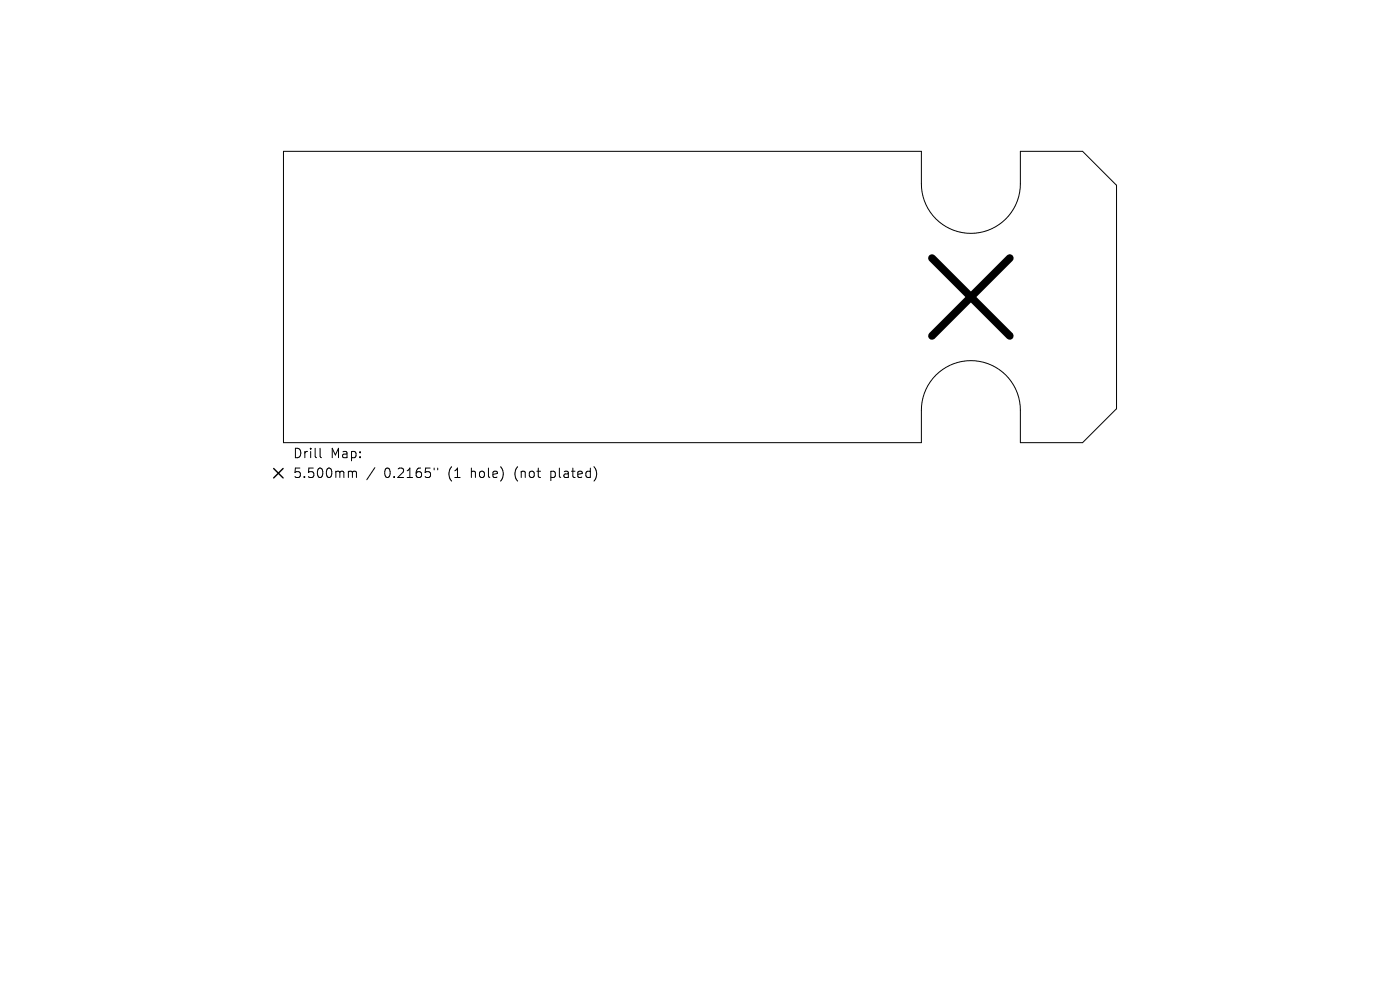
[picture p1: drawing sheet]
<svg xmlns="http://www.w3.org/2000/svg" width="297mm" height="210mm" viewBox="0 0 297 210" stroke-linecap="round" stroke-linejoin="round" font-family="sans-serif">
<defs><g id="words">
<g font-size="2.8">
<text x="62.1" y="97.5">Drill</text>
<text x="62.1" y="101.7">5.500mm</text>
<text x="70.1" y="97.5">Map:</text>
<text x="81.5" y="101.7">0.2165&quot;</text>
<text x="95.2" y="101.7">(1</text>
<text x="100.2" y="101.7">hole)</text>
<text x="109.6" y="101.7">(not</text>
<text x="117.5" y="101.7">plated)</text>
</g>
</g></defs>
<path d="M60.1 32.1h135.4v6.9a10.5 10.5 0 0 0 10.5 10.5 10.5 10.5 0 0 0 10.5-10.5v-6.9h13.2l7.2 7.2v47.4l-7.2 7.2h-13.2v-6.9a10.5 10.5 0 0 0-10.5-10.5 10.5 10.5 0 0 0-10.5 10.5v6.9h-135.4zM67.9 95.1v1.7l.3 .3M74.2 100h.3l.3 .2M79.5 99.2l-1.7 2.6M92.1 99.3v.4M92.9 99.3v.4M74.8 100.2l.2-.2 .5 .1 .1 1.2M74.8 100.2v1.1" fill="none" stroke="#000" stroke-width=".21"/>
<path d="M197.7 54.8l16.5 16.5M214.2 54.8l-16.5 16.5" fill="none" stroke="#000" stroke-width="1.6"/>
<path d="M58.1 99.4l2 2M60.1 99.4l-2 2" fill="none" stroke="#000" stroke-width=".3"/>
<use href="#words"/>
</svg>
